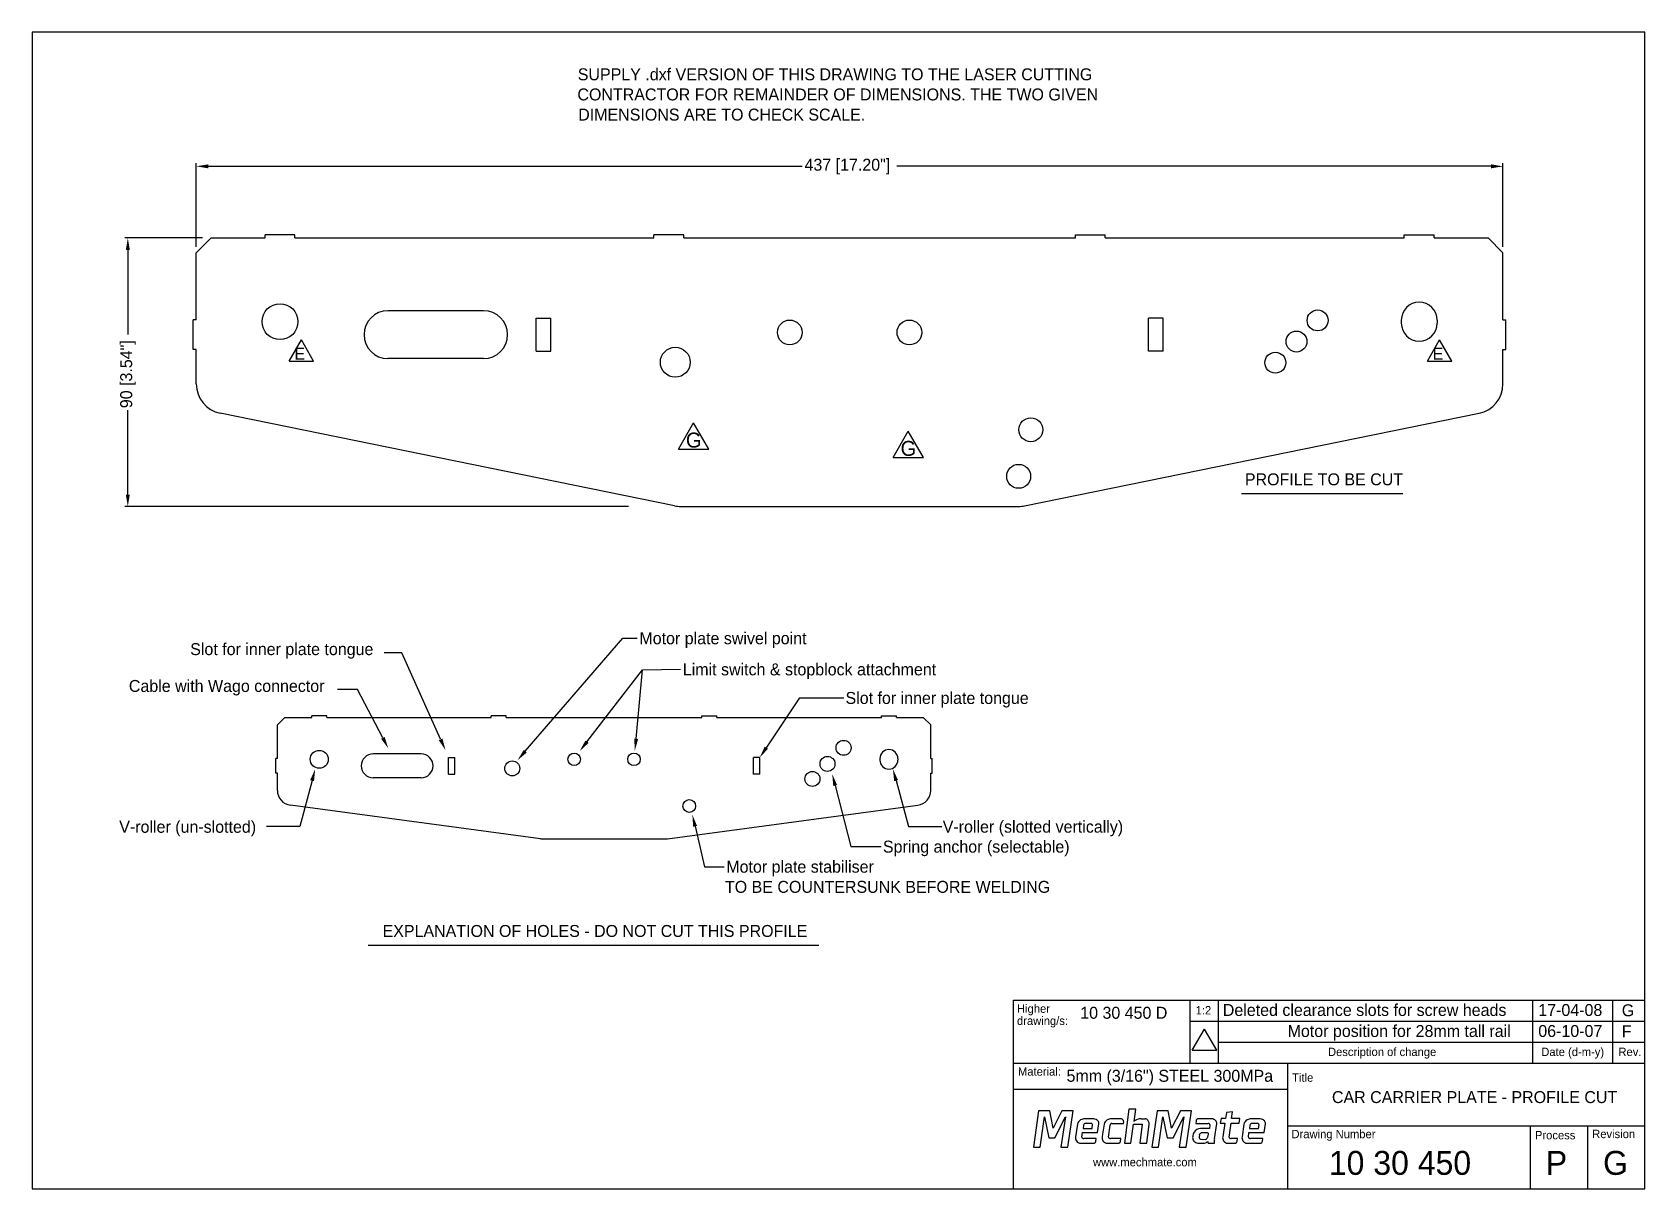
# Model space of a CAD drawing. Extents: x 853 to 1392, y 2481 to 2868.
import ezdxf
from ezdxf.enums import TextEntityAlignment as Align

# ---------------------------------------------------------------- set-up
doc = ezdxf.new("R2010")
doc.units = 0
doc.header["$LTSCALE"] = 20
doc.layers.get('DEFPOINTS').update_dxf_attribs({"linetype": 'CONTINUOUS'})
for name, color, linetype in [('01_FRAME', 4, 'CONTINUOUS'), ('01_FRAME0', 4, 'CONTINUOUS'), ('10_OUTLINE', 2, 'CONTINUOUS'), ('10_OUTLINE0', 2, 'CONTINUOUS'), ('50_DIMENSIONS', 7, 'CONTINUOUS'), ('50_DIMENSIONS0', 7, 'CONTINUOUS'), ('62_TEXT', 7, 'CONTINUOUS'), ('62_TEXT0', 7, 'CONTINUOUS')]:
    doc.layers.add(name, color=color, linetype=linetype)
doc.styles.add('MECHTRONICS', font='txt', dxfattribs={"height": 4})
doc.dimstyles.get("Standard").update_dxf_attribs({"dimtxt": 0.18, "dimasz": 0.18, "dimexe": 0.18, "dimexo": 0.0625, "dimgap": 0.09, "dimtad": 0, "dimtih": 1, "dimtoh": 1, "dimzin": 0, "dimcen": 0.09, "dimazin": 3, "dimtfac": 1, "dimtofl": 0, "dimtmove": 0, "dimatfit": 3})

msp = doc.modelspace()

# ---------------------------------------------------------------- texts
at = {"layer": '01_FRAME', "color": 7, "style": 'MECHTRONICS'}
for p in [(1071.766, 2729.201), (1143.559, 2726.418)]:
    msp.add_text('G', height=5, dxfattribs=at).set_placement(p)
at = {"layer": '01_FRAME0', "color": 7, "style": 'MECHTRONICS'}
for s, p in [('E', (940.842, 2758.561)), ('E', (1321.505, 2758.561)), ('Deleted clearance slots for screw heads', (1251.323, 2539.102)), ('G', (1384.758, 2539.007)), ('Motor position for 28mm tall rail', (1272.995, 2532.077)), ('F', (1384.758, 2531.983))]:
    msp.add_text(s, height=4, dxfattribs=at).set_placement(p)
at = {"layer": '01_FRAME0', "color": 8, "style": 'MECHTRONICS'}
for s, p in [('Higher', (1182.488, 2540.161)), ('1:2', (1242.243, 2539.614)), ('drawing/s:', (1182.488, 2536.106)), ('Description of change', (1286.499, 2525.696)), ('Date (d-m-y)', (1357.831, 2525.696)), ('Rev.', (1383.633, 2525.696)), ('Material:', (1182.826, 2519.132)), ('Title', (1274.514, 2517.1)), ('Drawing Number', (1274.285, 2498.218)), ('Process', (1355.709, 2497.845)), ('Revision', (1374.853, 2498.249)), ('www.mechmate.com', (1207.905, 2488.827))]:
    msp.add_text(s, height=2.8, dxfattribs=at).set_placement(p)
at = {"layer": '62_TEXT', "style": 'MECHTRONICS'}
for s, p in [('PROFILE TO BE CUT', (1285.152, 2716.577)), ('EXPLANATION OF HOLES - DO NOT CUT THIS PROFILE', (1041.344, 2565.531)), ('CAR CARRIER PLATE - PROFILE CUT', (1335.522, 2509.969))]:
    msp.add_text(s, height=4, dxfattribs=at).set_placement(p, align=Align.CENTER)
for s, height, p in [('10 30 450 D', 4, (1203.646, 2538.17)), ('17-04-08', 4, (1356.829, 2539.102)), ('06-10-07', 4, (1356.829, 2532.077)), ('5mm (3/16") STEEL 300MPa', 4, (1199.053, 2517.094)), ('10 30 450', 8, (1286.779, 2485.972)), ('P', 8, (1359.351, 2485.972)), ('G', 8, (1378.495, 2485.972))]:
    msp.add_text(s, height=height, dxfattribs=at).set_placement(p)

# ---------------------------------------------------------------- blocks, each defined once
blk = doc.blocks.new('*U29')
at = {"layer": '50_DIMENSIONS0', "color": 0, "style": 'MECHTRONICS'}
blk.add_text('437 [17.20"]', height=4, dxfattribs=at).set_placement((1111.44, 2821.8))
blk = doc.blocks.new('*D25')
at = {"layer": '50_DIMENSIONS0', "color": 7}
for p, q in [((908.02, 2796.3), (908.02, 2824.26)), ((912.02, 2823.26), (1110.7, 2823.26)), ((1341.02, 2823.26), (1142.35, 2823.26)), ((1345.02, 2796.3), (1345.02, 2824.26))]:
    blk.add_line(p, q, dxfattribs=at)
for points in [[(912.02, 2823.92), (912.02, 2822.59), (908.02, 2823.26)], [(1341.02, 2823.92), (1341.02, 2822.59), (1345.02, 2823.26)]]:
    blk.add_solid(points, dxfattribs=at)
at = {"layer": 'DEFPOINTS', "color": 0}
for p in [(1345.02, 2823.26), (908.02, 2794.3), (1345.02, 2794.3)]:
    blk.add_point(p, dxfattribs=at)
at = {"layer": '62_TEXT0'}
blk.add_blockref('*U29', (0, 0), dxfattribs=at)
blk = doc.blocks.new('*U30')
at = {"layer": '50_DIMENSIONS0', "color": 0, "style": 'MECHTRONICS'}
blk.add_text('90 [3.54"]', height=4, rotation=90, dxfattribs=at).set_placement((886.58, 2742.37))
blk = doc.blocks.new('*D26')
at = {"layer": '50_DIMENSIONS0', "color": 7}
for p, q in [((910.1, 2799.3), (884.13, 2799.3)), ((885.13, 2795.3), (885.13, 2767.06)), ((885.13, 2713.5), (885.13, 2741.74)), ((1052.54, 2709.5), (884.13, 2709.5))]:
    blk.add_line(p, q, dxfattribs=at)
for points in [[(884.46, 2795.3), (885.8, 2795.3), (885.13, 2799.3)], [(884.46, 2713.5), (885.8, 2713.5), (885.13, 2709.5)]]:
    blk.add_solid(points, dxfattribs=at)
at = {"layer": 'DEFPOINTS', "color": 0}
for p in [(885.13, 2799.3), (912.1, 2799.3), (1054.54, 2709.5)]:
    blk.add_point(p, dxfattribs=at)
at = {"layer": '62_TEXT0'}
blk.add_blockref('*U30', (0, 0), dxfattribs=at)
blk = doc.blocks.new('*U6')
at = {"layer": '50_DIMENSIONS', "style": 'MECHTRONICS'}
for s, p in [('SUPPLY .dxf VERSION OF THIS DRAWING TO THE LASER CUTTING ', (455.39, 2857.34)), ('CONTRACTOR FOR REMAINDER OF DIMENSIONS. THE TWO GIVEN ', (455.27, 2850.61)), ('DIMENSIONS ARE TO CHECK SCALE.', (455.53, 2843.87))]:
    blk.add_text(s, height=4, dxfattribs=at).set_placement(p)
blk = doc.blocks.new('*U7')
at = {"layer": '50_DIMENSIONS', "color": 5}
blk.add_lwpolyline([(561.83, 2623.14), (565.98, 2607.76), (577.13, 2607.76)], dxfattribs=at)
blk.add_solid([(561.19, 2622.96), (560.79, 2627), (562.47, 2623.31)], dxfattribs=at)
blk = doc.blocks.new('*U8')
at = {"layer": '50_DIMENSIONS', "style": 'MECHTRONICS'}
blk.add_text('V-roller (slotted vertically)', height=4, dxfattribs=at).set_placement((577.44, 2605.72))
blk = doc.blocks.new('*U9')
at = {"layer": '62_TEXT'}
blk.add_lwpolyline([(541.48, 2621.48), (546.76, 2601.11), (556.83, 2601.11)], dxfattribs=at)
blk.add_solid([(540.84, 2621.31), (540.48, 2625.35), (542.13, 2621.64)], dxfattribs=at)
blk = doc.blocks.new('*U10')
at = {"layer": '50_DIMENSIONS', "style": 'MECHTRONICS'}
blk.add_text('Spring anchor (selectable)', height=4, dxfattribs=at).set_placement((557.43, 2599.05))
blk = doc.blocks.new('*U11')
at = {"layer": '62_TEXT', "color": 5}
blk.add_lwpolyline([(494.61, 2607.85), (497.76, 2594.34), (504.3, 2594.34)], dxfattribs=at)
blk.add_solid([(493.97, 2607.7), (493.71, 2611.74), (495.26, 2608)], dxfattribs=at)
blk = doc.blocks.new('*U12')
at = {"layer": '50_DIMENSIONS', "style": 'MECHTRONICS'}
for s, p in [('Motor plate stabiliser', (505.06, 2592.34)), ('TO BE COUNTERSUNK BEFORE WELDING', (504.61, 2585.6))]:
    blk.add_text(s, height=4, dxfattribs=at).set_placement(p)
blk = doc.blocks.new('*U13')
at = {"layer": '62_TEXT', "color": 5}
blk.add_lwpolyline([(518.46, 2634.15), (529.64, 2650.81), (544.32, 2650.81)], dxfattribs=at)
blk.add_solid([(519.02, 2633.78), (516.23, 2630.83), (517.91, 2634.52)], dxfattribs=at)
blk = doc.blocks.new('*U14')
at = {"layer": '50_DIMENSIONS', "style": 'MECHTRONICS'}
blk.add_text('Slot for inner plate tongue', height=4, dxfattribs=at).set_placement((544.93, 2648.77))
blk = doc.blocks.new('*U15')
at = {"layer": '62_TEXT', "color": 5}
blk.add_lwpolyline([(458.47, 2636.14), (477.09, 2660.18), (489.74, 2660.36)], dxfattribs=at)
blk.add_solid([(459, 2635.73), (456.02, 2632.97), (457.95, 2636.54)], dxfattribs=at)
blk = doc.blocks.new('*U16')
at = {"layer": '50_DIMENSIONS', "style": 'MECHTRONICS'}
blk.add_text('Limit switch & stopblock attachment', height=4, dxfattribs=at).set_placement((490.52, 2658.33))
blk = doc.blocks.new('*U17')
at = {"layer": '62_TEXT'}
blk.add_lwpolyline([(437.85, 2632.98), (470.48, 2670.74), (475.24, 2670.74)], dxfattribs=at)
blk.add_solid([(438.35, 2632.54), (435.23, 2629.95), (437.34, 2633.41)], dxfattribs=at)
blk = doc.blocks.new('*U18')
at = {"layer": '62_TEXT', "style": 'MECHTRONICS'}
blk.add_text('Motor plate swivel point', height=4, dxfattribs=at).set_placement((476, 2668.74))
blk = doc.blocks.new('*U19')
at = {"layer": '50_DIMENSIONS', "color": 5}
blk.add_lwpolyline([(366.54, 2623.14), (362.39, 2607.76), (351.24, 2607.76)], dxfattribs=at)
blk.add_solid([(365.9, 2623.31), (367.58, 2627), (367.18, 2622.96)], dxfattribs=at)
blk = doc.blocks.new('*U20')
at = {"layer": '50_DIMENSIONS', "style": 'MECHTRONICS'}
blk.add_text('V-roller (un-slotted)', height=4, dxfattribs=at).set_placement((302.04, 2605.69))
blk = doc.blocks.new('*U21')
at = {"layer": '62_TEXT'}
blk.add_lwpolyline([(390.19, 2637.43), (381.72, 2653.63), (375.09, 2653.63)], dxfattribs=at)
blk.add_solid([(390.78, 2637.74), (392.04, 2633.88), (389.6, 2637.12)], dxfattribs=at)
blk = doc.blocks.new('*U22')
at = {"layer": '62_TEXT', "style": 'MECHTRONICS'}
blk.add_text('Cable with Wago connector', height=4, dxfattribs=at).set_placement((305.27, 2652.79))
blk = doc.blocks.new('*U23')
at = {"layer": '62_TEXT'}
blk.add_lwpolyline([(409.52, 2636.94), (396.5, 2665.91), (390.63, 2665.91)], dxfattribs=at)
blk.add_solid([(410.13, 2637.21), (411.16, 2633.29), (408.91, 2636.66)], dxfattribs=at)
blk = doc.blocks.new('*U24')
at = {"layer": '62_TEXT', "style": 'MECHTRONICS'}
blk.add_text('Slot for inner plate tongue', height=4, dxfattribs=at).set_placement((325.78, 2665.11))

# ---------------------------------------------------------------- dimensions: what is measured, and where the dimension line sits
at = {"layer": '50_DIMENSIONS0'}
dim = msp.add_linear_dim(base=(1345.022, 2823.258), p1=(908.022, 2794.302), p2=(1345.022, 2794.302), dimstyle='Standard', dxfattribs=at)
dim.commit()
dim.dimension.update_dxf_attribs({"geometry": '*D25', "text_midpoint": (1126.522, 2823.258)})
dim = msp.add_linear_dim(base=(885.13, 2799.302), p1=(1054.538, 2709.502), p2=(912.101, 2799.302), angle=90, dimstyle='Standard', dxfattribs=at)
dim.commit()
dim.dimension.update_dxf_attribs({"geometry": '*D26', "text_midpoint": (885.13, 2754.402)})

# ---------------------------------------------------------------- linework, layer by layer
at = {"layer": '01_FRAME', "color": 7}
for p, q in [((1069.243, 2728.664), (1074.352, 2737.514)), ((1079.462, 2728.664), (1074.352, 2737.514)), ((1141.035, 2725.88), (1146.145, 2734.731)), ((1151.254, 2725.88), (1146.145, 2734.731)), ((1069.243, 2728.664), (1079.462, 2728.664)), ((1141.035, 2725.88), (1151.254, 2725.88))]:
    msp.add_line(p, q, dxfattribs=at)
at = {"layer": '01_FRAME0', "color": 4}
for p, q in [((853.166, 2868.094), (853.166, 2481.321)), ((1392.432, 2868.094), (853.166, 2868.094)), ((1392.432, 2481.321), (1392.432, 2868.094)), ((1181.278, 2523.282), (1240.439, 2523.282)), ((1181.278, 2481.321), (1181.278, 2523.282)), ((1240.439, 2523.282), (1392.432, 2523.282)), ((1272.966, 2523.282), (1272.966, 2481.321)), ((1181.279, 2514.588), (1272.966, 2514.588)), ((1272.966, 2502.394), (1392.432, 2502.394)), ((853.166, 2481.321), (1392.432, 2481.321))]:
    msp.add_line(p, q, dxfattribs=at)
at = {"layer": '01_FRAME0', "color": 7}
for p, q in [((939.09, 2758.146), (943.178, 2765.226)), ((947.266, 2758.146), (943.178, 2765.226)), ((1319.754, 2758.146), (1323.842, 2765.226)), ((1327.929, 2758.146), (1323.842, 2765.226)), ((939.09, 2758.146), (947.266, 2758.146)), ((1319.754, 2758.146), (1327.929, 2758.146)), ((1241.124, 2527.658), (1245.212, 2534.738)), ((1249.3, 2527.658), (1245.212, 2534.738)), ((1241.124, 2527.658), (1249.3, 2527.658)), ((1219.852, 2507.927), (1218.429, 2496.518)), ((1222.182, 2507.927), (1219.852, 2507.927)), ((1221.694, 2503.842), (1222.182, 2507.927)), ((1189.729, 2507.41), (1188.003, 2495.203)), ((1193.48, 2507.41), (1189.729, 2507.41)), ((1190.249, 2495.203), (1191.692, 2505.366)), ((1191.692, 2505.366), (1193.113, 2498.368)), ((1194.588, 2501.579), (1193.48, 2507.41)), ((1197.536, 2507.41), (1194.588, 2501.579)), ((1195.153, 2498.368), (1198.705, 2505.32)), ((1198.705, 2505.32), (1197.116, 2495.203)), ((1201.234, 2507.41), (1197.536, 2507.41)), ((1199.485, 2495.203), (1201.234, 2507.41)), ((1202.714, 2502.889), (1202.068, 2498.645)), ((1204.74, 2502.577), (1204.612, 2501.505)), ((1208.186, 2504.703), (1205.205, 2504.703)), ((1207.228, 2503.157), (1205.326, 2503.157)), ((1207.594, 2501.505), (1207.76, 2502.705)), ((1209.45, 2500.183), (1209.882, 2503.084)), ((1211.593, 2502.889), (1211.101, 2499.568)), ((1213.085, 2498.599), (1213.623, 2502.582)), ((1217.13, 2504.703), (1214.084, 2504.703)), ((1214.207, 2503.166), (1218.085, 2503.166)), ((1218.085, 2503.166), (1218.171, 2503.697)), ((1220.61, 2496.518), (1221.508, 2502.885)), ((1221.508, 2502.885), (1224.4, 2502.885)), ((1224.4, 2502.885), (1223.595, 2496.518)), ((1224.034, 2504.703), (1225.31, 2504.703)), ((1225.869, 2496.518), (1226.682, 2502.954)), ((1229.324, 2507.41), (1227.597, 2495.203)), ((1233.074, 2507.41), (1229.324, 2507.41)), ((1229.843, 2495.203), (1231.287, 2505.366)), ((1231.287, 2505.366), (1232.708, 2498.368)), ((1234.182, 2501.579), (1233.074, 2507.41)), ((1237.131, 2507.41), (1234.182, 2501.579)), ((1234.747, 2498.368), (1238.3, 2505.32)), ((1238.3, 2505.32), (1236.711, 2495.203)), ((1240.828, 2507.41), (1237.131, 2507.41)), ((1239.079, 2495.203), (1240.828, 2507.41)), ((1242.387, 2504.055), (1242.295, 2503.163)), ((1242.295, 2503.163), (1246.451, 2503.163)), ((1247.591, 2504.731), (1243.34, 2504.731)), ((1246.97, 2502.579), (1246.816, 2501.472)), ((1246.982, 2502.711), (1246.97, 2502.579)), ((1248.504, 2497.968), (1249.287, 2503.112)), ((1250.746, 2504.761), (1250.48, 2503.254)), ((1250.48, 2503.254), (1251.987, 2503.254)), ((1252.202, 2504.761), (1250.746, 2504.761)), ((1251.987, 2503.254), (1251.28, 2498.641)), ((1252.529, 2506.862), (1252.202, 2504.761)), ((1254.602, 2507.098), (1252.529, 2506.862)), ((1253.418, 2498.595), (1254.079, 2503.254)), ((1254.079, 2503.254), (1256.847, 2503.254)), ((1254.263, 2504.761), (1254.602, 2507.098)), ((1257.032, 2504.761), (1254.263, 2504.761)), ((1256.847, 2503.254), (1257.032, 2504.761)), ((1258.388, 2502.889), (1257.743, 2498.645)), ((1260.415, 2502.577), (1260.287, 2501.505)), ((1263.861, 2504.703), (1260.88, 2504.703)), ((1262.903, 2503.157), (1261, 2503.157)), ((1263.269, 2501.505), (1263.434, 2502.705)), ((1265.125, 2500.183), (1265.557, 2503.084)), ((1193.113, 2498.368), (1195.153, 2498.368)), ((1204.207, 2498.599), (1204.406, 2500.183)), ((1204.406, 2500.183), (1209.45, 2500.183)), ((1204.612, 2501.505), (1207.594, 2501.505)), ((1208.989, 2498.122), (1204.898, 2498.122)), ((1208.896, 2497.231), (1208.989, 2498.122)), ((1209.45, 2500.183), (1209.45, 2500.183)), ((1211.101, 2499.568), (1210.947, 2498.645)), ((1214.3, 2498.122), (1213.776, 2498.122)), ((1217.267, 2498.122), (1214.3, 2498.122)), ((1217.16, 2497.231), (1217.253, 2498.03)), ((1217.253, 2498.03), (1217.267, 2498.122)), ((1232.708, 2498.368), (1234.747, 2498.368)), ((1246.816, 2501.472), (1243.863, 2501.472)), ((1244.048, 2497.868), (1245.53, 2497.839)), ((1246.026, 2500.052), (1244.45, 2500.052)), ((1246.326, 2498.612), (1246.504, 2499.6)), ((1248.57, 2496.582), (1248.489, 2497.491)), ((1256.201, 2498.118), (1254.108, 2498.118)), ((1256.109, 2497.226), (1256.201, 2498.118)), ((1259.882, 2498.599), (1260.08, 2500.183)), ((1260.08, 2500.183), (1265.125, 2500.183)), ((1260.287, 2501.505), (1263.269, 2501.505)), ((1264.663, 2498.122), (1260.572, 2498.122)), ((1264.571, 2497.231), (1264.663, 2498.122)), ((1265.125, 2500.183), (1265.125, 2500.183)), ((1188.003, 2495.203), (1190.249, 2495.203)), ((1197.116, 2495.203), (1199.485, 2495.203)), ((1203.821, 2496.554), (1207.955, 2496.554)), ((1212.7, 2496.554), (1214.3, 2496.554)), ((1214.3, 2496.554), (1216.219, 2496.554)), ((1218.429, 2496.518), (1220.61, 2496.518)), ((1218.429, 2496.518), (1218.429, 2496.518)), ((1223.595, 2496.518), (1225.869, 2496.518)), ((1227.597, 2495.203), (1229.843, 2495.203)), ((1236.711, 2495.203), (1239.079, 2495.203)), ((1243.279, 2496.551), (1245.247, 2496.551)), ((1246.447, 2496.582), (1248.57, 2496.582)), ((1253.033, 2496.55), (1255.167, 2496.55)), ((1253.033, 2496.55), (1253.187, 2496.55)), ((1259.496, 2496.554), (1263.63, 2496.554))]:
    msp.add_line(p, q, dxfattribs=at)
at = {"layer": '01_FRAME0', "color": 8}
for p, q in [((1181.278, 2544.373), (1240.439, 2544.373)), ((1181.278, 2523.282), (1181.278, 2544.373)), ((1240.439, 2544.373), (1392.432, 2544.373)), ((1240.439, 2523.282), (1240.439, 2544.373)), ((1249.887, 2523.282), (1249.887, 2544.457)), ((1354.975, 2523.282), (1354.975, 2544.44)), ((1381.759, 2523.282), (1381.759, 2544.44)), ((1240.439, 2537.348), (1392.432, 2537.348)), ((1249.887, 2530.324), (1392.432, 2530.324)), ((1354.143, 2502.394), (1354.143, 2481.321)), ((1373.287, 2502.394), (1373.287, 2481.321))]:
    msp.add_line(p, q, dxfattribs=at)
at = {"layer": '01_FRAME0', "color": 7}
for centre, radius, start, end in [((1204.662, 2502.58), 1.972, 116.43431, 170.97375), ((1205.314, 2501.268), 3.437, 91.80945, 116.43431), ((1205.445, 2502.476), 0.713, 129.97887, 171.82155), ((1205.343, 2502.624), 0.534, 91.82976, 131.7115), ((1207.255, 2502.61), 0.548, 41.69426, 92.74167), ((1207.38, 2502.722), 0.379, 357.49651, 41.69426), ((1207.988, 2502.5), 2.213, 44.53258, 84.85299), ((1208.748, 2503.248), 1.146, 351.79615, 44.53258), ((1213.541, 2502.58), 1.972, 116.43431, 170.97375), ((1214.193, 2501.268), 3.437, 91.80945, 116.43431), ((1214.327, 2502.485), 0.713, 129.97887, 171.82155), ((1214.224, 2502.632), 0.534, 91.82976, 131.7115), ((1217.16, 2503.66), 1.044, 29.01714, 91.67004), ((1217.361, 2503.772), 0.814, 354.75279, 29.01714), ((1222.437, 2503.406), 0.861, 118.12841, 149.55028), ((1224.188, 2500.13), 4.576, 91.93371, 118.12841), ((1225.329, 2503.673), 1.03, 57.03057, 91.05842), ((1224.938, 2503.071), 1.749, 356.16226, 57.03057), ((1243.062, 2503.944), 0.684, 130.98421, 170.70616), ((1243.338, 2503.627), 1.105, 89.86228, 130.98421), ((1246.477, 2502.616), 0.548, 41.69426, 92.74167), ((1246.603, 2502.728), 0.379, 357.49651, 41.69426), ((1247.393, 2502.527), 2.213, 44.53258, 84.85299), ((1248.153, 2503.276), 1.146, 351.79615, 44.53258), ((1260.337, 2502.58), 1.972, 116.43431, 170.97375), ((1260.989, 2501.268), 3.437, 91.80945, 116.43431), ((1261.12, 2502.476), 0.713, 129.97887, 171.82155), ((1261.017, 2502.624), 0.534, 91.82976, 131.7115), ((1262.929, 2502.61), 0.548, 41.69426, 92.74167), ((1263.055, 2502.722), 0.379, 357.49651, 41.69426), ((1263.662, 2502.5), 2.213, 44.53258, 84.85299), ((1264.423, 2503.248), 1.146, 351.79615, 44.53258), ((1203.961, 2498.403), 1.909, 172.72156, 213.37814), ((1203.851, 2498.331), 1.777, 213.37814, 269.02243), ((1204.619, 2498.602), 0.412, 180.44368, 242.05495), ((1204.893, 2499.119), 0.997, 242.05495, 270.25019), ((1207.949, 2497.667), 1.113, 269.68812, 309.8516), ((1208.231, 2497.329), 0.672, 309.8516, 351.61013), ((1212.84, 2498.403), 1.909, 172.72156, 213.37814), ((1212.73, 2498.331), 1.777, 213.37814, 269.02243), ((1213.497, 2498.602), 0.412, 180.44368, 242.05495), ((1213.771, 2499.119), 0.997, 242.05495, 270.25019), ((1216.213, 2497.667), 1.113, 269.68812, 309.8516), ((1216.495, 2497.329), 0.672, 309.8516, 351.61013), ((1243.57, 2498.52), 2.333, 172.84077, 205.63065), ((1244.955, 2498.346), 3.729, 150.30133, 172.84077), ((1242.611, 2498.06), 1.27, 205.63065, 237.51102), ((1243.917, 2498.938), 2.534, 91.21139, 150.30133), ((1243.451, 2499.379), 2.834, 237.51102, 266.51006), ((1245.64, 2498.646), 2.225, 164.78825, 186.82015), ((1243.948, 2498.429), 0.519, 185.1713, 236.50138), ((1236.205, 2501.356), 7.592, 343.74206, 345.59023), ((1244.27, 2499.257), 0.742, 126.79742, 163.58375), ((1244.091, 2498.645), 0.778, 236.50138, 266.8299), ((1244.439, 2499.014), 1.037, 89.35534, 126.25018), ((1244.993, 2497.976), 1.448, 280.14162, 328.8639), ((1245.376, 2498.761), 0.934, 279.45656, 324.9294), ((1246, 2499.504), 0.548, 41.69426, 92.74167), ((1245.085, 2498.965), 1.29, 324.9294, 344.11882), ((1248.336, 2497.57), 2.132, 189.25185, 207.62546), ((1246.125, 2499.616), 0.379, 357.49651, 41.69426), ((1250.482, 2497.667), 2, 171.34562, 185.04353), ((1253.173, 2498.399), 1.909, 172.72156, 213.37814), ((1253.063, 2498.327), 1.777, 213.37814, 269.02243), ((1253.829, 2498.598), 0.412, 180.44368, 242.05495), ((1254.103, 2499.115), 0.997, 242.05495, 270.25019), ((1255.161, 2497.662), 1.113, 269.68812, 309.8516), ((1255.444, 2497.324), 0.672, 309.8516, 351.61013), ((1259.636, 2498.403), 1.909, 172.72156, 213.37814), ((1259.526, 2498.331), 1.777, 213.37814, 269.02243), ((1260.294, 2498.602), 0.412, 180.44368, 242.05495), ((1260.568, 2499.119), 0.997, 242.05495, 270.25019), ((1263.624, 2497.667), 1.113, 269.68812, 309.8516), ((1263.906, 2497.329), 0.672, 309.8516, 351.61013)]:
    msp.add_arc(centre, radius, start, end, dxfattribs=at)
at = {"layer": '10_OUTLINE', "color": 2}
for p, q in [((1067.987, 2709.705), (916.025, 2740.686)), ((1185.058, 2709.705), (1337.02, 2740.686)), ((1070, 2709.502), (1183.045, 2709.502))]:
    msp.add_line(p, q, dxfattribs=at)
for centre, radius in [((1283.028, 2771.726), 3.5), ((1275.957, 2764.655), 3.5), ((1068.217, 2757.733), 5), ((1268.886, 2757.584), 3.5), ((1187.094, 2735.161), 4), ((1183.045, 2719.579), 4)]:
    msp.add_circle(centre, radius, dxfattribs=at)
for centre, start, end in [((1070, 2719.579), 258.47671, 270), ((1183.045, 2719.579), 270, 281.52329)]:
    msp.add_arc(centre, 10.077, start, end, dxfattribs=at)
at = {"layer": '10_OUTLINE0', "color": 2}
for p, q in [((913.022, 2799.302), (908.022, 2794.302)), ((913.022, 2799.302), (931.022, 2799.302)), ((931.022, 2799.302), (931.022, 2800.302)), ((941.022, 2800.302), (931.022, 2800.302)), ((941.022, 2799.302), (941.022, 2800.302)), ((941.022, 2799.302), (1061.022, 2799.302)), ((1071.022, 2800.302), (1061.022, 2800.302)), ((1061.022, 2799.302), (1061.022, 2800.302)), ((1071.022, 2799.302), (1071.022, 2800.302)), ((1071.022, 2799.302), (1202.022, 2799.302)), ((1202.022, 2799.302), (1202.022, 2800.302)), ((1202.022, 2800.302), (1212.022, 2800.302)), ((1212.022, 2799.302), (1212.022, 2800.302)), ((1212.022, 2799.302), (1312.022, 2799.302)), ((1312.022, 2799.302), (1312.022, 2800.302)), ((1312.022, 2800.302), (1322.022, 2800.302)), ((1322.022, 2799.302), (1322.022, 2800.302)), ((1322.022, 2799.302), (1340.022, 2799.302)), ((1340.022, 2799.302), (1345.022, 2794.302)), ((908.022, 2771.961), (908.022, 2794.302)), ((1345.022, 2771.961), (1345.022, 2794.302)), ((907.022, 2761.961), (907.022, 2771.961)), ((908.022, 2771.961), (907.022, 2771.961)), ((1004.121, 2774.961), (972.121, 2774.961)), ((1021.662, 2772.461), (1026.622, 2772.461)), ((1021.662, 2761.461), (1021.662, 2772.461)), ((1026.622, 2761.461), (1026.622, 2772.461)), ((1231.382, 2772.461), (1226.422, 2772.461)), ((1226.422, 2761.461), (1226.422, 2772.461)), ((1231.382, 2761.461), (1231.382, 2772.461)), ((1345.022, 2771.961), (1346.022, 2771.961)), ((1346.022, 2761.961), (1346.022, 2771.961)), ((1311.022, 2771.802), (1311.022, 2770.802)), ((1323.022, 2771.802), (1323.022, 2770.802)), ((908.022, 2761.961), (907.022, 2761.961)), ((908.022, 2750.485), (908.022, 2761.961)), ((1021.662, 2761.461), (1026.622, 2761.461)), ((1231.382, 2761.461), (1226.422, 2761.461)), ((1345.022, 2750.485), (1345.022, 2761.961)), ((1345.022, 2761.961), (1346.022, 2761.961)), ((1004.121, 2758.961), (972.121, 2758.961))]:
    msp.add_line(p, q, dxfattribs=at)
for centre, radius in [((936.022, 2771.302), 6), ((1106.522, 2767.696), 4.15), ((1146.522, 2767.696), 4.15)]:
    msp.add_circle(centre, radius, dxfattribs=at)
for centre, radius, start, end in [((1317.022, 2771.802), 6, 0, 180), ((972.121, 2766.961), 8, 90, 270), ((1004.121, 2766.961), 8, 270, 90), ((1317.022, 2770.802), 6, 180, 0), ((918.022, 2750.485), 10, 180, 258.47671), ((1335.022, 2750.485), 10, 281.52329, 0)]:
    msp.add_arc(centre, radius, start, end, dxfattribs=at)
at = {"layer": '62_TEXT'}
for p, q in [((1257.578, 2713.843), (1311.529, 2713.843)), ((937.648, 2638.933), (935.148, 2636.433)), ((937.648, 2638.933), (946.648, 2638.933)), ((946.648, 2638.933), (946.648, 2639.433)), ((951.648, 2639.433), (946.648, 2639.433)), ((951.648, 2638.933), (951.648, 2639.433)), ((951.648, 2638.933), (1006.648, 2638.933)), ((1011.648, 2639.433), (1006.648, 2639.433)), ((1006.648, 2638.933), (1006.648, 2639.433)), ((1011.648, 2638.933), (1011.648, 2639.433)), ((1011.648, 2638.933), (1077.148, 2638.933)), ((1077.148, 2638.933), (1077.148, 2639.433)), ((1077.148, 2639.433), (1082.148, 2639.433)), ((1082.148, 2638.933), (1082.148, 2639.433)), ((1082.148, 2638.933), (1137.148, 2638.933)), ((1137.148, 2638.933), (1137.148, 2639.433)), ((1137.148, 2639.433), (1142.148, 2639.433)), ((1142.148, 2638.933), (1142.148, 2639.433)), ((1142.148, 2638.933), (1151.148, 2638.933)), ((1151.148, 2638.933), (1153.648, 2636.433)), ((935.148, 2625.263), (935.148, 2636.433)), ((1153.648, 2625.263), (1153.648, 2636.433)), ((983.197, 2626.763), (967.197, 2626.763)), ((934.648, 2620.263), (934.648, 2625.263)), ((935.148, 2625.263), (934.648, 2625.263)), ((992.348, 2625.513), (994.448, 2625.513)), ((992.348, 2620.013), (992.348, 2625.513)), ((994.448, 2620.013), (994.448, 2625.513)), ((1096.448, 2625.513), (1094.348, 2625.513)), ((1094.348, 2620.013), (1094.348, 2625.513)), ((1096.448, 2620.013), (1096.448, 2625.513)), ((1136.648, 2625.183), (1136.648, 2624.683)), ((1142.648, 2625.183), (1142.648, 2624.683)), ((1153.648, 2625.263), (1154.148, 2625.263)), ((1154.148, 2620.263), (1154.148, 2625.263)), ((935.148, 2620.263), (934.648, 2620.263)), ((935.148, 2614.524), (935.148, 2620.263)), ((983.197, 2618.763), (967.197, 2618.763)), ((992.348, 2620.013), (994.448, 2620.013)), ((1096.448, 2620.013), (1094.348, 2620.013)), ((1153.648, 2614.524), (1153.648, 2620.263)), ((1153.648, 2620.263), (1154.148, 2620.263)), ((1023.148, 2598.358), (939.484, 2609.569)), ((1065.648, 2598.358), (1149.312, 2609.569)), ((1023.148, 2598.358), (1065.648, 2598.358)), ((965.496, 2562.796), (1116.199, 2562.796))]:
    msp.add_line(p, q, dxfattribs=at)
at = {"layer": '62_TEXT', "color": 0}
msp.add_line((1055.145, 2631.825), (1057.303, 2654.867), dxfattribs=at)
at = {"layer": '62_TEXT'}
for centre, radius in [((949.148, 2624.933), 3), ((1034.398, 2624.933), 2.075), ((1054.398, 2624.933), 2.075), ((1124.482, 2628.78), 2.5), ((1013.689, 2621.892), 2.5), ((1114.091, 2618.388), 2.5), ((1119.115, 2623.412), 2.5), ((1072.869, 2609.322), 2.125)]:
    msp.add_circle(centre, radius, dxfattribs=at)
for centre, radius, start, end in [((967.197, 2622.763), 4, 90, 270), ((983.197, 2622.763), 4, 270, 90), ((1139.648, 2625.183), 3, 0, 180), ((1139.648, 2624.683), 3, 180, 0), ((940.148, 2614.524), 5, 180, 262.36801), ((1148.648, 2614.524), 5, 277.63199, 0)]:
    msp.add_arc(centre, radius, start, end, dxfattribs=at)
msp.add_solid([(1055.807, 2631.748), (1054.687, 2627.851), (1054.482, 2631.901)], dxfattribs=at)

# ---------------------------------------------------------------- block references
for name in ['*U6', '*U24', '*U17', '*U18', '*U23', '*U15', '*U16', '*U22', '*U21', '*U13', '*U14', '*U19', '*U7', '*U9', '*U11', '*U20', '*U8', '*U10', '*U12']:
    msp.add_blockref(name, (580.214, -5.316), dxfattribs=at)

msp.set_redraw_order([(e.dxf.handle, doc.entitydb.next_handle()) for e in msp.query("TEXT MTEXT ATTDEF DIMENSION ARC_DIMENSION")])  # texts and dimensions are drawn at this point

doc.saveas('drawing.dxf')
